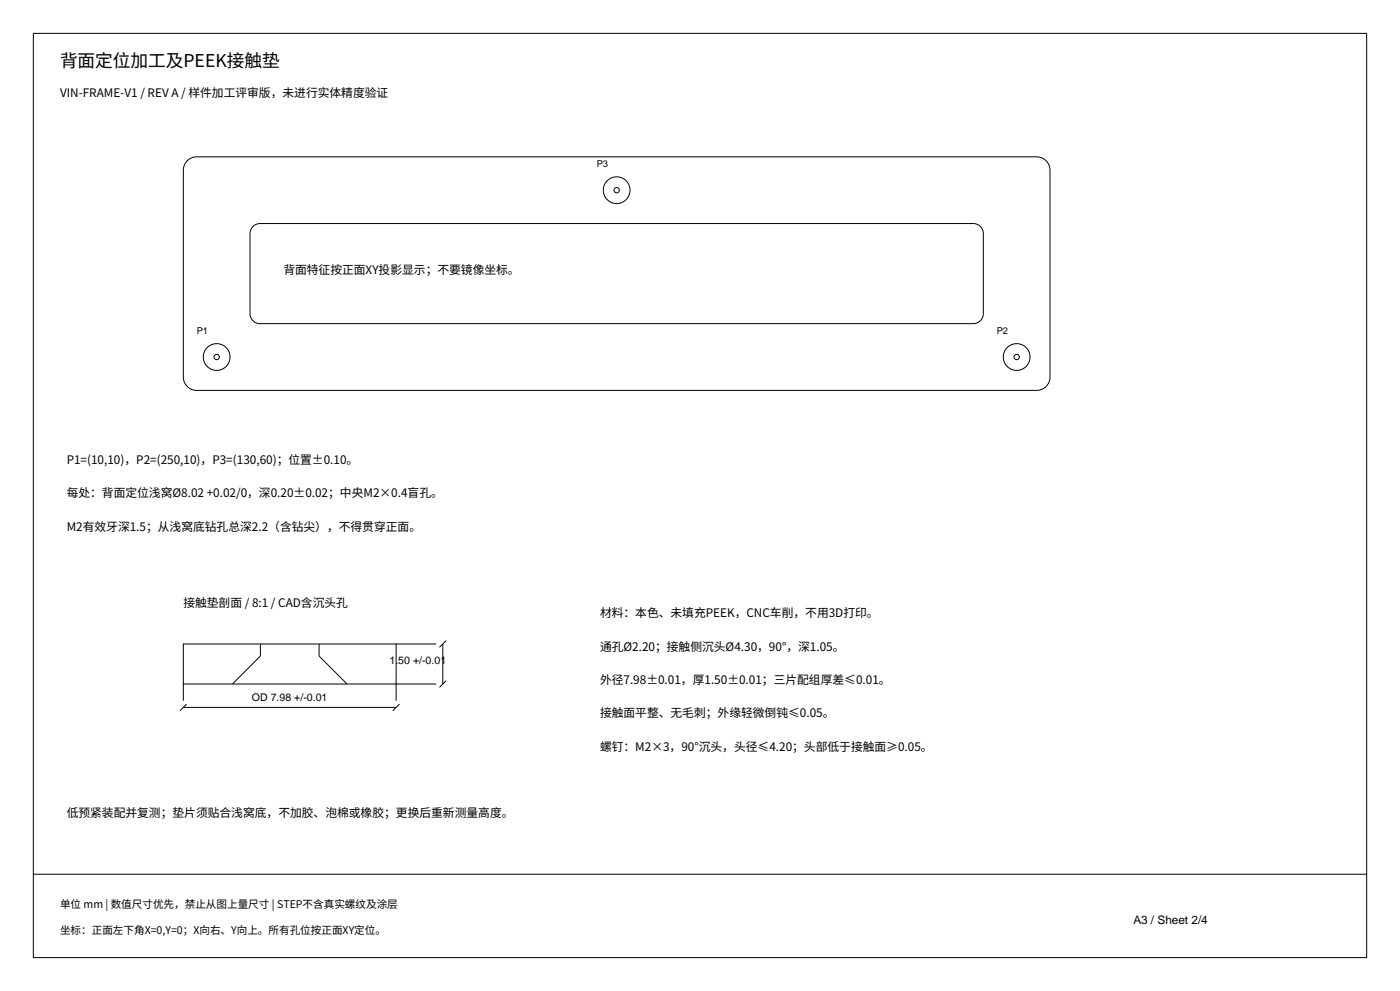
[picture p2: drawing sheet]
<svg xmlns="http://www.w3.org/2000/svg" width="420mm" height="297mm" viewBox="0 0 420 297" stroke-linecap="round" stroke-linejoin="round" font-family="sans-serif">
<defs><g id="words">
<text font-size="5.3" x="18" y="20">背面定位加工及PEEK接触垫</text>
<g font-size="3.5">
<text x="18" y="29">VIN-FRAME-V1 / REV A / 样件加工评审版，未进行实体精度验证</text>
<text x="85" y="82">背面特征按正面XY投影显示；不要镜像坐标。</text>
<text x="20" y="139">P1=(10,10)，P2=(250,10)，P3=(130,60)；位置±0.10。</text>
<text x="20" y="149">每处：背面定位浅窝Ø8.02 +0.02/0，深0.20±0.02；中央M2×0.4盲孔。</text>
<text x="20" y="159">M2有效牙深1.5；从浅窝底钻孔总深2.2（含钻尖），不得贯穿正面。</text>
<text x="55" y="182">接触垫剖面 / 8:1 / CAD含沉头孔</text>
<text x="180" y="185">材料：本色、未填充PEEK，CNC车削，不用3D打印。</text>
<text x="180" y="195">通孔Ø2.20；接触侧沉头Ø4.30，90°，深1.05。</text>
<text x="180" y="205">外径7.98±0.01，厚1.50±0.01；三片配组厚差≤0.01。</text>
<text x="180" y="215">接触面平整、无毛刺；外缘轻微倒钝≤0.05。</text>
<text x="180" y="225">螺钉：M2×3，90°沉头，头径≤4.20；头部低于接触面≥0.05。</text>
<text x="20" y="245">低预紧装配并复测；垫片须贴合浅窝底，不加胶、泡棉或橡胶；更换后重新测量高度。</text>
<text x="340" y="277">A3 / Sheet 2/4</text>
</g>
<g font-size="3.2">
<text x="116.8" y="199">1.50 +/-0.01</text>
<text x="75.6" y="210">OD 7.98 +/-0.01</text>
<text x="18" y="272">单位 mm | 数值尺寸优先，禁止从图上量尺寸 | STEP不含真实螺纹及涂层</text>
<text x="18" y="280">坐标：正面左下角X=0,Y=0；X向右、Y向上。所有孔位按正面XY定位。</text>
</g>
<g font-size="2.8">
<text x="179" y="50">P3</text>
<text x="59" y="100">P1</text>
<text x="299" y="100">P2</text>
</g>
</g></defs>
<g fill="none" stroke="#000" stroke-width=".3">
<path d="M10 10h400v277h-400zM56.2 48.2a4 4 0 0 1 2.8-1.2h252a4 4 0 0 1 4 4v62a4 4 0 0 1-4 4h-252a4 4 0 0 1-4-4v-62a4 4 0 0 1 1.2-2.8zM75.7 68.1a2.99 2.99 0 0 1 2.3-1.1h214a3 3 0 0 1 3 3v24a3 3 0 0 1-3 3h-214a3 3 0 0 1-3-3v-24l.1-.7zM55 193h63.8v12h-63.8zM78.1 193v3.6l-8.4 8.4M95.7 193v3.6l8.4 8.4M118.8 193h12M132.8 193v12M133.8 192l-2 2M55 205v5M55 212h63.8M56 211l-2 2"/>
<path d="M119.8 211l-2 2M130.8 205h-12v5M133.8 204l-2 2M10 262h400"/>
<circle cx="185" cy="57" r="4"/>
<circle cx="185" cy="57" r=".8"/>
<circle cx="65" cy="107" r="4"/>
<circle cx="65" cy="107" r=".8"/>
<circle cx="305" cy="107" r="4"/>
<circle cx="305" cy="107" r=".8"/>
</g>
<use href="#words"/>
</svg>
